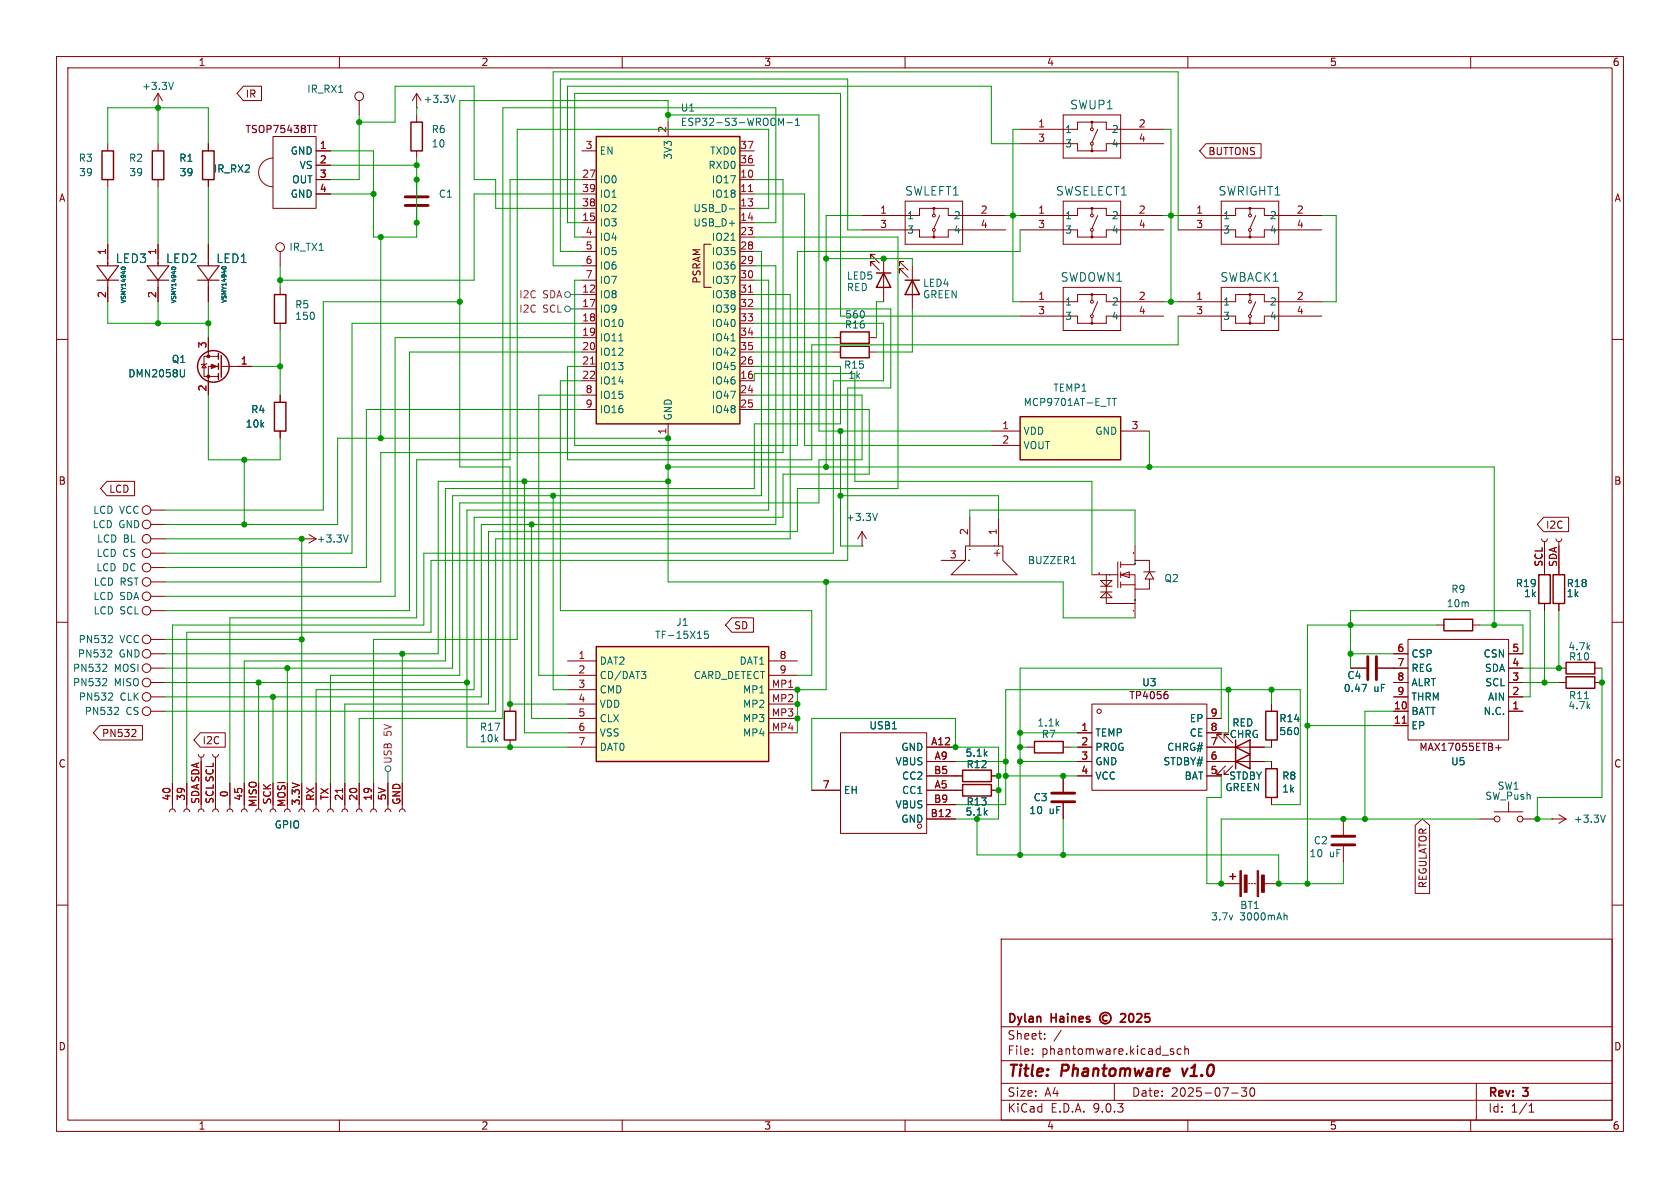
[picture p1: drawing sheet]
<svg xmlns="http://www.w3.org/2000/svg" width="297mm" height="210mm" viewBox="0 0 297 210" stroke-linecap="round" stroke-linejoin="round" font-family="sans-serif">
<defs><g id="words">
<g font-size="2.8" fill="#840000">
<text x="178" y="190.9">Title:</text>
<text x="187.7" y="190.9">Phantomware</text>
<text x="209.9" y="190.9">v1.0</text>
</g>
<g font-size="2.1" fill="#006464">
<text x="189.1" y="19.5">SWUP1</text>
<text x="159.9" y="34.8">SWLEFT1</text>
<text x="186.6" y="34.8">SWSELECT1</text>
<text x="215.3" y="34.8">SWRIGHT1</text>
<text x="20.4" y="46.7">LED3</text>
<text x="29.3" y="46.7">LED2</text>
<text x="38.1" y="46.7">LED1</text>
<text x="187.4" y="50">SWDOWN1</text>
<text x="215.6" y="50">SWBACK1</text>
</g>
<g font-size="2.1" fill="#840000">
<text x="178" y="184">Sheet:</text>
<text x="178" y="181.2">Dylan</text>
<text x="185.9" y="181.2">Haines</text>
<text x="178" y="186.7">File:</text>
<text x="184.1" y="186.7">phantomware.kicad_sch</text>
<text x="178" y="196.9">KiCad</text>
<text x="178" y="194.1">Size:</text>
<text x="184.7" y="194.1">A4</text>
<text x="185.7" y="196.9">E.D.A.</text>
<text x="193.3" y="196.9">9.0.3</text>
<text x="200" y="194.1">Date:</text>
<text x="207" y="194.1">2025-07-30</text>
<text x="263" y="194.3">Rev:</text>
<text x="263" y="196.9">Id:</text>
<text x="267.1" y="196.9">1/1</text>
<text x="269.4" y="194.3">3</text>
</g>
<g font-size="1.8" fill="#840000">
<text x="35" y="11.9">1</text>
<text x="85" y="11.9">2</text>
<text x="135" y="11.9">3</text>
<text x="185" y="11.9">4</text>
<text x="235" y="11.9">5</text>
<text x="285" y="11.9">6</text>
<text x="43.3" y="17.5">IR</text>
<text x="213.5" y="27.6">BUTTONS</text>
<text x="10.3" y="35.9">A</text>
<text x="285.3" y="35.9">A</text>
<text x="124.1" y="50.2" transform="rotate(-90 124.1 50.2)">PSRAM</text>
<text x="10.3" y="85.9">B</text>
<text x="19.2" y="87.3">LCD</text>
<text x="285.3" y="85.9">B</text>
<text x="273.2" y="93.7">I2C</text>
<text x="129.7" y="111.4">SD</text>
<text x="17.9" y="130.5">PN532</text>
<text x="35.7" y="131.8">I2C</text>
<text x="10.3" y="135.9">C</text>
<text x="285.3" y="135.9">C</text>
<text x="252.4" y="157.1" transform="rotate(-90 252.4 157.1)">REGULATOR</text>
<text x="10.3" y="185.9">D</text>
<text x="285.3" y="185.9">D</text>
<text x="35" y="199.9">1</text>
<text x="85" y="199.9">2</text>
<text x="135" y="199.9">3</text>
<text x="185" y="199.9">4</text>
<text x="235" y="199.9">5</text>
<text x="285" y="199.9">6</text>
</g>
<g font-size="1.8" fill="#006464">
<text x="25" y="16.1">+3.3V</text>
<text x="54.2" y="16.6">IR_RX1</text>
<text x="74.8" y="18.4">+3.3V</text>
<text x="76.2" y="23.7">R6</text>
<text x="120.3" y="19.9">U1</text>
<text x="120.3" y="22.5">ESP32-S3-WROOM-1</text>
<text x="188.2" y="23.7">1</text>
<text x="196.5" y="23.7">2</text>
<text x="13.8" y="28.8">R3</text>
<text x="22.7" y="28.8">R2</text>
<text x="31.6" y="28.8">R1</text>
<text x="51.3" y="27.5">GND</text>
<text x="76.2" y="26.3">10</text>
<text x="105.9" y="27.5">EN</text>
<text x="119" y="28.3" transform="rotate(-90 119 28.3)">3V3</text>
<text x="125.4" y="27.5">TXD0</text>
<text x="188.2" y="26.3">3</text>
<text x="196.5" y="26.3">4</text>
<text x="13.9" y="31.3">39</text>
<text x="22.8" y="31.3">39</text>
<text x="31.7" y="31.3">39</text>
<text x="37.7" y="30.7">IR_RX2</text>
<text x="51.3" y="35.2">GND</text>
<text x="51.5" y="32.6">OUT</text>
<text x="52.9" y="30.1">VS</text>
<text x="77.5" y="35.2">C1</text>
<text x="105.9" y="32.6">IO0</text>
<text x="105.9" y="35.2">IO1</text>
<text x="125.1" y="30.1">RXD0</text>
<text x="125.7" y="32.6">IO17</text>
<text x="125.7" y="35.2">IO18</text>
<text x="105.9" y="37.7">IO2</text>
<text x="105.9" y="40.2">IO3</text>
<text x="122.5" y="37.7">USB_D-</text>
<text x="122.5" y="40.2">USB_D+</text>
<text x="160.3" y="39">1</text>
<text x="160.3" y="41.5">3</text>
<text x="168.5" y="39">2</text>
<text x="168.5" y="41.5">4</text>
<text x="188.2" y="39">1</text>
<text x="188.2" y="41.5">3</text>
<text x="196.5" y="39">2</text>
<text x="196.5" y="41.5">4</text>
<text x="216.2" y="39">1</text>
<text x="216.2" y="41.5">3</text>
<text x="224.4" y="39">2</text>
<text x="224.4" y="41.5">4</text>
<text x="51.1" y="44.6">IR_TX1</text>
<text x="105.9" y="42.8">IO4</text>
<text x="105.9" y="45.3">IO5</text>
<text x="105.9" y="47.9">IO6</text>
<text x="125.7" y="42.8">IO21</text>
<text x="125.7" y="45.3">IO35</text>
<text x="125.7" y="47.9">IO36</text>
<text x="105.9" y="50.4">IO7</text>
<text x="105.9" y="52.9">IO8</text>
<text x="125.7" y="50.4">IO37</text>
<text x="125.7" y="52.9">IO38</text>
<text x="149.6" y="49.6">LED5</text>
<text x="149.6" y="51.7">RED</text>
<text x="163.1" y="52.9">GREEN</text>
<text x="163.1" y="50.9">LED4</text>
<text x="52.1" y="54.7">R5</text>
<text x="52.1" y="56.7">150</text>
<text x="105.9" y="55.5">IO9</text>
<text x="105.9" y="58">IO10</text>
<text x="125.7" y="55.5">IO39</text>
<text x="125.7" y="58">IO40</text>
<text x="149.3" y="58.3">R16</text>
<text x="149.3" y="56.5">560</text>
<text x="188.2" y="54.2">1</text>
<text x="188.2" y="56.7">3</text>
<text x="196.5" y="54.2">2</text>
<text x="196.5" y="56.7">4</text>
<text x="216.2" y="54.2">1</text>
<text x="216.2" y="56.7">3</text>
<text x="224.4" y="54.2">2</text>
<text x="224.4" y="56.7">4</text>
<text x="30.3" y="64.4">Q1</text>
<text x="105.9" y="60.6">IO11</text>
<text x="105.9" y="63.1">IO12</text>
<text x="105.9" y="65.6">IO13</text>
<text x="125.7" y="60.6">IO41</text>
<text x="125.7" y="63.1">IO42</text>
<text x="125.7" y="65.6">IO45</text>
<text x="149.1" y="65.4">R15</text>
<text x="22.6" y="66.9">DMN2058U</text>
<text x="105.9" y="68.2">IO14</text>
<text x="105.9" y="70.7">IO15</text>
<text x="125.7" y="68.2">IO46</text>
<text x="125.7" y="70.7">IO47</text>
<text x="149.9" y="67.2">1k</text>
<text x="180.9" y="72">MCP9701AT-E_TT</text>
<text x="186.1" y="69.4">TEMP1</text>
<text x="43.3" y="75.8">10k</text>
<text x="44.3" y="73.3">R4</text>
<text x="105.9" y="73.3">IO16</text>
<text x="119" y="74.4" transform="rotate(-90 119 74.4)">GND</text>
<text x="125.7" y="73.3">IO48</text>
<text x="180.8" y="77.1">VDD</text>
<text x="193.5" y="77.1">GND</text>
<text x="180.8" y="79.6">VOUT</text>
<text x="16.3" y="93.6">LCD GND</text>
<text x="16.4" y="91">LCD VCC</text>
<text x="149.5" y="92.3">+3.3V</text>
<text x="16.9" y="101.2">LCD DC</text>
<text x="17" y="98.7">LCD CS</text>
<text x="17.1" y="96.1">LCD BL</text>
<text x="55.9" y="96.1">+3.3V</text>
<text x="181.6" y="99.9">BUZZER1</text>
<text x="16.4" y="106.3">LCD SDA</text>
<text x="16.5" y="103.7">LCD RST</text>
<text x="205.7" y="103.1">Q2</text>
<text x="255.7" y="107.5">10m</text>
<text x="256.5" y="105">R9</text>
<text x="267.9" y="104">R19</text>
<text x="269.3" y="105.8">1k</text>
<text x="276.9" y="104">R18</text>
<text x="276.9" y="105.8">1k</text>
<text x="13.8" y="113.9">PN532</text>
<text x="16.5" y="108.8">LCD SCL</text>
<text x="21.2" y="113.9">VCC</text>
<text x="115.7" y="113.1">TF-15X15</text>
<text x="119.5" y="110.8">J1</text>
<text x="12.8" y="119">PN532</text>
<text x="13.7" y="116.4">PN532</text>
<text x="20.2" y="119">MOSI</text>
<text x="21.1" y="116.4">GND</text>
<text x="105.9" y="117.7">DAT2</text>
<text x="130.6" y="117.7">DAT1</text>
<text x="249.4" y="119">REG</text>
<text x="249.4" y="116.4">CSP</text>
<text x="262.2" y="116.4">CSN</text>
<text x="262.4" y="119">SDA</text>
<text x="277.2" y="115.2">4.7k</text>
<text x="277.3" y="116.9">R10</text>
<text x="12.8" y="121.5">PN532</text>
<text x="13.8" y="124.1">PN532</text>
<text x="20.2" y="121.5">MISO</text>
<text x="21.2" y="124.1">CLK</text>
<text x="105.9" y="120.2">CD/DAT3</text>
<text x="105.9" y="122.8">CMD</text>
<text x="105.9" y="125.3">VDD</text>
<text x="122.5" y="120.2">CARD_DETECT</text>
<text x="131.2" y="122.8">MP1</text>
<text x="131.2" y="125.3">MP2</text>
<text x="201.8" y="121.5">U3</text>
<text x="237.5" y="122.5">0.47</text>
<text x="238.1" y="120.2">C4</text>
<text x="242.9" y="122.5">uF</text>
<text x="249.4" y="124.1">THRM</text>
<text x="249.4" y="121.5">ALRT</text>
<text x="262.5" y="121.5">SCL</text>
<text x="263" y="124.1">AIN</text>
<text x="277.2" y="125.6">4.7k</text>
<text x="277.3" y="123.8">R11</text>
<text x="14.9" y="126.6">PN532</text>
<text x="22.3" y="126.6">CS</text>
<text x="84.7" y="131.4">10k</text>
<text x="84.7" y="129.4">R17</text>
<text x="105.9" y="127.9">CLX</text>
<text x="105.9" y="130.4">VSS</text>
<text x="131.2" y="127.9">MP3</text>
<text x="131.2" y="130.4">MP4</text>
<text x="153.6" y="129.1">USB1</text>
<text x="183.3" y="128.6">1.1k</text>
<text x="184.1" y="130.7">R7</text>
<text x="193.5" y="130.4">TEMP</text>
<text x="210.2" y="127.9">EP</text>
<text x="210.2" y="130.4">CE</text>
<text x="217.3" y="130.7">CHRG</text>
<text x="217.8" y="128.6">RED</text>
<text x="226.1" y="130.1">560</text>
<text x="226.1" y="127.9">R14</text>
<text x="249.4" y="129.1">EP</text>
<text x="249.4" y="126.6">BATT</text>
<text x="262.2" y="126.6">N.C.</text>
<text x="105.9" y="132.9">DAT0</text>
<text x="158.2" y="135.5">VBUS</text>
<text x="159.2" y="132.9">GND</text>
<text x="170.6" y="134">5.1k</text>
<text x="170.8" y="136">R12</text>
<text x="193.5" y="132.9">PROG</text>
<text x="193.5" y="135.5">GND</text>
<text x="205.6" y="135.5">STDBY#</text>
<text x="206.2" y="132.9">CHRG#</text>
<text x="256.4" y="135.5">U5</text>
<text x="149.1" y="140.6">EH</text>
<text x="158.2" y="143.1">VBUS</text>
<text x="159.4" y="140.6">CC1</text>
<text x="159.4" y="138">CC2</text>
<text x="170.8" y="142.6">R13</text>
<text x="182.6" y="141.8">C3</text>
<text x="193.5" y="138">VCC</text>
<text x="209.3" y="138">BAT</text>
<text x="216.5" y="140.1">GREEN</text>
<text x="217.2" y="138">STDBY</text>
<text x="226.6" y="138">R8</text>
<text x="226.6" y="140.3">1k</text>
<text x="262.5" y="141.6">SW_Push</text>
<text x="264.7" y="139.8">SW1</text>
<text x="48.5" y="146.7">GPIO</text>
<text x="159.2" y="145.6">GND</text>
<text x="170.6" y="144.4">5.1k</text>
<text x="181.9" y="144.1">10</text>
<text x="185.5" y="144.1">uF</text>
<text x="232.2" y="149.5">C2</text>
<text x="278.1" y="145.6">+3.3V</text>
<text x="231.4" y="151.7">10</text>
<text x="235" y="151.7">uF</text>
<text x="219.2" y="160.9">BT1</text>
<text x="214" y="162.9">3.7v</text>
<text x="219.2" y="162.9">3000mAh</text>
</g>
<g font-size="1.8" fill="#840084">
<text x="43.3" y="23.7">TSOP75438TT</text>
<text x="91.7" y="52.9">I2C</text>
<text x="95.9" y="52.9">SDA</text>
<text x="91.7" y="55.5">I2C</text>
<text x="95.9" y="55.5">SCL</text>
<text x="199.6" y="123.8">TP4056</text>
<text x="69.4" y="130.1" transform="rotate(-90 69.4 130.1)">5V</text>
<text x="69.4" y="135.1" transform="rotate(-90 69.4 135.1)">USB</text>
<text x="250.8" y="132.9">MAX17055ETB+</text>
</g>
<g font-size="1.8" fill="#a90000">
<text x="117.9" y="23.6" transform="rotate(-90 117.9 23.6)">2</text>
<text x="183.4" y="22.6">1</text>
<text x="201.2" y="22.6">2</text>
<text x="56.4" y="26.4">1</text>
<text x="56.4" y="29">2</text>
<text x="103.4" y="26.4">3</text>
<text x="130.8" y="26.4">37</text>
<text x="130.8" y="29">36</text>
<text x="183.4" y="25.1">3</text>
<text x="201.2" y="25.1">4</text>
<text x="56.4" y="31.5">3</text>
<text x="56.4" y="34">4</text>
<text x="102.8" y="31.5">27</text>
<text x="102.8" y="34">39</text>
<text x="130.8" y="31.5">10</text>
<text x="130.8" y="34">11</text>
<text x="102.8" y="36.6">38</text>
<text x="102.8" y="39.1">15</text>
<text x="103.4" y="41.7">4</text>
<text x="130.8" y="36.6">13</text>
<text x="130.8" y="39.1">14</text>
<text x="130.8" y="41.7">23</text>
<text x="155.5" y="37.8">1</text>
<text x="155.5" y="40.4">3</text>
<text x="173.3" y="37.8">2</text>
<text x="173.3" y="40.4">4</text>
<text x="183.4" y="37.8">1</text>
<text x="183.4" y="40.4">3</text>
<text x="201.2" y="37.8">2</text>
<text x="201.2" y="40.4">4</text>
<text x="211.4" y="37.8">1</text>
<text x="211.4" y="40.4">3</text>
<text x="229.2" y="37.8">2</text>
<text x="229.2" y="40.4">4</text>
<text x="18.8" y="45.2" transform="rotate(-90 18.8 45.2)">1</text>
<text x="27.7" y="45.2" transform="rotate(-90 27.7 45.2)">1</text>
<text x="103.4" y="44.2">5</text>
<text x="103.4" y="46.7">6</text>
<text x="130.8" y="44.2">28</text>
<text x="130.8" y="46.7">29</text>
<text x="18.8" y="52.8" transform="rotate(-90 18.8 52.8)">2</text>
<text x="27.7" y="52.8" transform="rotate(-90 27.7 52.8)">2</text>
<text x="102.8" y="51.8">12</text>
<text x="103.4" y="49.3">7</text>
<text x="130.8" y="49.3">30</text>
<text x="130.8" y="51.8">31</text>
<text x="183.4" y="53.1">1</text>
<text x="201.2" y="53.1">2</text>
<text x="211.4" y="53.1">1</text>
<text x="229.2" y="53.1">2</text>
<text x="102.8" y="54.4">17</text>
<text x="102.8" y="56.9">18</text>
<text x="102.8" y="59.4">19</text>
<text x="130.8" y="54.4">32</text>
<text x="130.8" y="56.9">33</text>
<text x="130.8" y="59.4">34</text>
<text x="183.4" y="55.6">3</text>
<text x="201.2" y="55.6">4</text>
<text x="211.4" y="55.6">3</text>
<text x="229.2" y="55.6">4</text>
<text x="36.6" y="61.7" transform="rotate(-90 36.6 61.7)">3</text>
<text x="42.5" y="64.5">1</text>
<text x="102.8" y="62">20</text>
<text x="102.8" y="64.5">21</text>
<text x="130.8" y="62">35</text>
<text x="130.8" y="64.5">26</text>
<text x="36.6" y="69.3" transform="rotate(-90 36.6 69.3)">2</text>
<text x="102.8" y="67.1">22</text>
<text x="103.4" y="69.6">8</text>
<text x="130.8" y="67.1">16</text>
<text x="130.8" y="69.6">24</text>
<text x="103.4" y="72.1">9</text>
<text x="117.9" y="76.9" transform="rotate(-90 117.9 76.9)">1</text>
<text x="130.8" y="72.1">25</text>
<text x="177.1" y="75.9">1</text>
<text x="200" y="75.9">3</text>
<text x="177.1" y="78.5">2</text>
<text x="171.2" y="94.7" transform="rotate(-90 171.2 94.7)">2</text>
<text x="176.3" y="94.7" transform="rotate(-90 176.3 94.7)">1</text>
<text x="167.8" y="98.8">3</text>
<text x="272.8" y="100.3" transform="rotate(-90 272.8 100.3)">SCL</text>
<text x="275.3" y="100.3" transform="rotate(-90 275.3 100.3)">SDA</text>
<text x="102.2" y="116.6">1</text>
<text x="102.2" y="119.1">2</text>
<text x="137.7" y="116.6">8</text>
<text x="137.7" y="119.1">9</text>
<text x="246.9" y="117.9">7</text>
<text x="246.9" y="115.3">6</text>
<text x="267.3" y="117.9">4</text>
<text x="267.3" y="115.3">5</text>
<text x="102.2" y="121.7">3</text>
<text x="102.2" y="124.2">4</text>
<text x="136.4" y="121.7">MP1</text>
<text x="136.4" y="124.2">MP2</text>
<text x="246.3" y="125.5">10</text>
<text x="246.9" y="122.9">9</text>
<text x="246.9" y="120.4">8</text>
<text x="267.3" y="125.5">1</text>
<text x="267.3" y="122.9">2</text>
<text x="267.3" y="120.4">3</text>
<text x="102.2" y="126.7">5</text>
<text x="102.2" y="129.3">6</text>
<text x="102.2" y="131.8">7</text>
<text x="136.4" y="126.7">MP3</text>
<text x="136.4" y="129.3">MP4</text>
<text x="164.5" y="131.8">A12</text>
<text x="191.1" y="129.3">1</text>
<text x="191.1" y="131.8">2</text>
<text x="213.9" y="126.7">9</text>
<text x="213.9" y="129.3">8</text>
<text x="213.9" y="131.8">7</text>
<text x="246.3" y="128">11</text>
<text x="165" y="136.9">B5</text>
<text x="165.1" y="134.4">A9</text>
<text x="191.1" y="134.4">3</text>
<text x="191.1" y="136.9">4</text>
<text x="213.9" y="134.4">6</text>
<text x="213.9" y="136.9">5</text>
<text x="30.2" y="141.6" transform="rotate(-90 30.2 141.6)">40</text>
<text x="32.8" y="141.6" transform="rotate(-90 32.8 141.6)">39</text>
<text x="35.3" y="142.2" transform="rotate(-90 35.3 142.2)">SDASDA</text>
<text x="37.8" y="142.2" transform="rotate(-90 37.8 142.2)">SCL SCL</text>
<text x="40.4" y="141" transform="rotate(-90 40.4 141)">0</text>
<text x="42.9" y="141.6" transform="rotate(-90 42.9 141.6)">45</text>
<text x="45.5" y="142.7" transform="rotate(-90 45.5 142.7)">MISO</text>
<text x="48" y="142.3" transform="rotate(-90 48 142.3)">SCK</text>
<text x="50.5" y="142.7" transform="rotate(-90 50.5 142.7)">MOSI</text>
<text x="53.1" y="142.5" transform="rotate(-90 53.1 142.5)">3.3V</text>
<text x="55.6" y="141.7" transform="rotate(-90 55.6 141.7)">RX</text>
<text x="58.2" y="141.5" transform="rotate(-90 58.2 141.5)">TX</text>
<text x="60.7" y="141.6" transform="rotate(-90 60.7 141.6)">21</text>
<text x="63.2" y="141.6" transform="rotate(-90 63.2 141.6)">20</text>
<text x="65.8" y="141.6" transform="rotate(-90 65.8 141.6)">19</text>
<text x="68.3" y="141.6" transform="rotate(-90 68.3 141.6)">5V</text>
<text x="70.9" y="142.4" transform="rotate(-90 70.9 142.4)">GND</text>
<text x="145.3" y="139.4">7</text>
<text x="165" y="142">B9</text>
<text x="165.1" y="139.4">A5</text>
<text x="164.4" y="144.5">B12</text>
</g>
<g font-size="1.1" fill="#006464">
<text x="22.5" y="53.7" transform="rotate(-90 22.5 53.7)">VSMY14940</text>
<text x="31.3" y="53.7" transform="rotate(-90 31.3 53.7)">VSMY14940</text>
<text x="40.2" y="53.7" transform="rotate(-90 40.2 53.7)">VSMY14940</text>
</g>
</g></defs>
<g fill="none" stroke="#840000" stroke-width=".18">
<path d="M10 10h277v190h-277zM12 12h273v186h-273zM60 10v2M73.7 19.1h.1M73.7 16.5v2.6M73.7 16.5l-.8 1.3M73.7 16.5l.7 1.3M110 10v2M160 10v2M210 10v2M260 10v2M73.7 20.3v1.3"/>
<path d="M73.7 26.7v1.2M152.4 38.1h10.2v-1.3h5v1.3h10.2M160 35.6h10.2v7.6h-10.2zM165.1 36.8v1M166.1 38.1l-1 2.3M208.3 38.1h10.1v-1.3h5.1v1.3h10.2M215.9 35.6h10.2v7.6h-10.2zM221 36.8v1M222 38.1l-1 2.3M152.4 40.6h10.2v1.3h5v-1.3h10.2M165.1 40.9v1M208.3 53.3h10.1v-1.2h5.1v1.2h10.2"/>
<path d="M208.3 40.6h10.1v1.3h5.1v-1.3h10.2M208.3 55.9h10.1v1.3h5.1v-1.3h10.2M215.9 50.8h10.2v7.6h-10.2zM221 40.9v1M221 52.1v1M221 56.1v1.1M222 53.3l-1 2.3M10 60h2M285 60h2M26.7 97.8h2.5M53.3 95.3h.1M53.3 95.3h2.6"/>
<path d="M54.6 94.5l1.3 .8M55.9 95.3l-1.3 .7M272.5 95.3l.2 .3 .4 .2 .3-.2 .2-.3M273 95.8v5.8M275.1 95.3l.1 .3 .4 .2 .4-.2 .1-.3M275.6 95.8v5.8M10 110h2M26.7 100.3h2.5M238.8 118.1h2.8M243.6 118.1h5.3M246.4 115.6h2.5M248.9 113h17.8v17.8h-17.8z"/>
<path d="M254 110.5h1.3M260.3 110.5h1.3M266.7 118.1h2.5M266.7 115.6h2.5M273 106.7v1.3M275.6 106.7v1.3M275.6 118.1h1.3M281.9 118.1h1.3M285 110h2M90.2 124.5v1.2M90.2 130.8v1.3M143.5 139.7h5.1"/>
<path d="M148.6 129.5h15.2v17.8h-15.2zM163.8 132.1h5.1M163.8 134.6h5.1M163.8 137.2h6.4M163.8 139.7h6.4M175.3 137.2h1.2M175.3 139.7h1.2M188 137.2v2.8M190.5 129.5h2.5M190.5 132.1h2.5M190.5 134.6h2.5M190.5 137.2h2.5"/>
<path d="M193 124.5h20.4v15.2h-20.4zM213.4 129.5h2.5M213.4 132.1h10.1M213.4 134.6h10.1M213.4 137.2h2.5M213.4 127h2.5M215.1 130.6v-.8h.8h-.8l1.6 1.5M216.4 130.6v-.8h.8h-.8l1.5 1.5M216.7 135.4l-1.6 1.5h.8h-.8v-.8M217.9 135.4l-1.5 1.5h.8h-.8v-.8M224.8 124.5v1.2M224.8 130.8v1.3"/>
<path d="M224.8 134.6v1.3M246.4 125.7h2.5M246.4 123.2h2.5M246.4 120.7h2.5M246.4 128.3h2.5M266.7 125.7h2.5M266.7 123.2h2.5M266.7 120.7h2.5M275.6 120.7h1.3M281.9 120.7h1.3M163.8 144.8h5.1M163.8 142.2h5.1"/>
<path d="M188 142v2.8M215.9 156.2h3.3M220.7 156.2h.3M221.2 156.2h.3M221.7 156.2h.3M223.5 156.2h2.6M224.8 141v1.2M237.5 144.8v2.8M237.5 149.6v2.8M261.6 144.8h2.6M264.2 143.5h5M266.7 141.7v1.8"/>
<path d="M269.2 144.8h2.6M274.3 144.8h.1M274.3 144.8h2.6M275.6 144l1.3 .8M276.9 144.8l-1.3 .7M10 160h2M177 166h108v32h-108zM285 160h2M60 198v2M110 198v2M160 198v2M177 194.5h108"/>
<path d="M177 191.5h108M177 187.5h108M177 181.5h108M182.5 186.3v.1M182.5 185.5v.1M184.7 183.6v.1M184.7 182.8v.1M187.6 182.1l-1.3 2M197 191.5v3M207.1 185.9l.4 .1v.2l-.2 .2h-.3M207.1 185.4l.4 .1M208.8 185.5l-.4-.1-.3 .3v.4l.1 .2h.6"/>
<path d="M209.5 185.5l.2-.1 .3 .1 .1 .9M209.5 184.9v1.5M210 198v2M217.7 193.2h1.2M219.5 192.3h.9l-.5 .6 .4 .1v.7l-.2 .1h-.4l-.2-.1M221.1 192.4l.2-.1a.81 .81 0 0 1 .6 .6 .81 .81 0 0 1-.3 .8l-.1 .1a.81 .81 0 0 1-.4-1.4zM260 198v2M261 191.5v6.5M270.3 196.6h.9M270.3 195.5l.4-.4v1.5"/>
<circle cx="165.1" cy="38.1" r=".25"/>
<circle cx="221" cy="38.1" r=".25"/>
<circle cx="165.1" cy="40.6" r=".25"/>
<circle cx="221" cy="53.3" r=".25"/>
<circle cx="221" cy="55.9" r=".25"/>
<circle cx="221" cy="40.6" r=".25"/>
<circle cx="25.9" cy="97.8" r=".76"/>
<circle cx="25.9" cy="100.3" r=".76"/>
<circle cx="194.3" cy="125.7" r=".38"/>
<circle cx="162.6" cy="146.1" r=".38"/>
<circle cx="264.7" cy="144.8" r=".51"/>
<circle cx="268.7" cy="144.8" r=".51"/>
</g>
<path d="M209 188.9l.3 1.3" fill="none" stroke="#840000" stroke-width=".4"/>
<g fill="none" stroke="#840000" stroke-width=".3">
<path d="M195.7 179.5a.52 .52 0 0 0-.8 .5 .52 .52 0 0 0 .8 .4M198.1 179.3l.6-.1 .2 .1 .1 .3-.9 1.1h.9M199.7 179.3l.2-.1a.81 .81 0 0 1 .6 .6 .81 .81 0 0 1-.3 .8l-.1 .1a.81 .81 0 0 1-.4-1.4zM201 179.3l.6-.1 .2 .1v.3l-.9 1.1h.9M203.2 179.2h-.7l-.1 .7 .2-.1h.5l.2 .2-.1 .5-.2 .2-.6-.2"/>
<circle cx="195.4" cy="180" r="1"/>
</g>
<path d="M241.8 116.1v4M243.3 116.1v4M185.9 140.2h4.1M185.9 141.7h4.1M235.5 147.8h4M235.5 149.4h4" fill="none" stroke="#840000" stroke-width=".51"/>
<g fill="none" stroke="#840000" stroke-width=".25">
<path d="M72.6 21.6h2.1v5.1h-2.1zM255.3 109.5h5v2h-5zM272 101.6h2.1v5.1h-2.1zM274.6 101.6h2v5.1h-2zM276.9 117.1h5v2h-5zM276.9 119.6h5v2.1h-5zM89.2 125.7h2v5.1h-2zM170.2 136.1h5.1v2.1h-5.1zM170.2 138.7h5.1v2h-5.1zM218.4 132.1l2.6-1.3v2.6zM218.4 134.6l2.6-1.2v2.5zM218.4 130.8v5.1"/>
<path d="M223.8 125.7h2v5.1h-2zM223.8 135.9h2v5.1h-2zM217.4 154.9h1M217.9 154.4v1"/>
<circle cx="165.1" cy="36.8" r=".13"/>
<circle cx="221" cy="36.8" r=".13"/>
<circle cx="165.1" cy="41.9" r=".13"/>
<circle cx="221" cy="52.1" r=".13"/>
<circle cx="221" cy="57.2" r=".13"/>
<circle cx="221" cy="41.9" r=".13"/>
</g>
<path d="M80.4 16.8l-.4 1.3M61.6 94.6l-.5 1.2M240.8 121h.8l-.5 1.2M280.1 123.5h.7M283.8 144.1l-.4 1.3M227.2 161.8l.3 .2v.6" fill="none" stroke="#006464" stroke-width=".18"/>
<path d="M206.1 122.2h.3M206.3 122.7l.2 .3v.3l-.2 .2M264.4 132.2h1M264.9 131.7v1" fill="none" stroke="#840084" stroke-width=".18"/>
<path d="M247.9 127.9h.7" fill="none" stroke="#a90000" stroke-width=".18"/>
<g fill="#840000" stroke="#840000" stroke-width=".18">
<path d="M219.2 153.9h.3v4.6h-.3z"/>
<path d="M222.2 153.9h.3v4.6h-.3z"/>
<path d="M220 154.7h.5v3h-.5z"/>
<path d="M223 154.7h.5v3h-.5z"/>
</g>
<path d="M105.4 24.1h25.4v50.8h-25.4z" fill="#ffffc2"/>
<g fill="none" stroke="#840000" stroke-width=".25">
<path d="M105.4 24.1h25.4v50.8h-25.4zM148.6 58.7h5.1v2h-5.1zM154.9 48.3h2.6M156.2 48.3l1.3 2.5h-2.6zM160 49.5h2.6M161.3 49.5l1.3 2.6h-2.6zM148.6 61.2h5.1v2h-5.1z"/>
<circle cx="193" cy="52.1" r=".13"/>
<circle cx="193" cy="57.2" r=".13"/>
</g>
<g fill="none" stroke="#840000" stroke-width=".18">
<path d="M102.9 26.7h2.5M102.9 31.8h2.5M102.9 34.3h2.5M102.9 36.8h2.5M102.9 39.4h2.5M118.1 21.6v2.5M130.8 26.7h2.5M130.8 31.8h2.5M130.8 34.3h2.5M130.8 36.8h2.5M130.8 39.4h2.5M130.8 29.2h2.5"/>
<path d="M102.9 41.9h2.5M102.9 44.5h2.5M102.9 47h2.5M102.9 49.5h2.5M102.9 52.1h2.5M102.9 54.6h2.5M102.9 57.2h2.5M102.9 59.7h2.5M125.7 43.2h-1.2v7.6h1.2M130.8 41.9h2.5M130.8 44.5h2.5M130.8 47h2.5"/>
<path d="M130.8 49.5h2.5M130.8 52.1h2.5M130.8 54.6h2.5M130.8 57.2h2.5M130.8 59.7h2.5M147.3 59.7h1.3M153.7 59.7h1.2M154.7 45h-.8v.7v-.7l1.5 1.5M154.7 46.2h-.8v.8v-.8l1.5 1.6M156.2 45.7v7.6M159.8 46.2h-.8v.8v-.8l1.5 1.6M159.8 47.5h-.8v.8v-.8l1.5 1.5"/>
<path d="M161.3 47v7.6M180.3 53.3h10.2v-1.2h5.1v1.2h10.1M180.3 55.9h10.2v1.3h5.1v-1.3h10.1M188 50.8h10.1v7.6h-10.1zM193 52.1v1M193 56.1v1.1M194.1 53.3l-1.1 2.3M102.9 62.2h2.5M102.9 64.8h2.5M102.9 67.3h2.5M102.9 69.9h2.5M102.9 72.4h2.5"/>
<path d="M118.1 74.9v2.6M130.8 62.2h2.5M130.8 64.8h2.5M130.8 67.3h2.5M130.8 69.9h2.5M130.8 72.4h2.5M147.3 62.2h1.3M153.7 62.2h1.2"/>
<circle cx="193" cy="53.3" r=".25"/>
<circle cx="193" cy="55.9" r=".25"/>
</g>
<path d="M128.9 36.9h1M138.1 21.8l.4-.9v1.3M139.1 21.7h1M140.6 22.2h.7M140.6 21.3l.4-.4v1.3M129.2 42.5h.8M109.4 60.3h.7M129.2 60.3h.8" fill="none" stroke="#006464" stroke-width=".18"/>
<path d="M132.3 33.9h.7M132.3 51.7h.7M104.4 64.4h.7" fill="none" stroke="#a90000" stroke-width=".18"/>
<path d="M180.3 73.7h17.8v7.6h-17.8z" fill="#ffffc2"/>
<g fill="none" stroke="#840000" stroke-width=".25">
<path d="M180.3 73.7h17.8v7.6h-17.8z"/>
<circle cx="193" cy="26.7" r=".13"/>
<circle cx="193" cy="21.6" r=".13"/>
<circle cx="193" cy="36.8" r=".13"/>
<circle cx="193" cy="41.9" r=".13"/>
</g>
<g fill="none" stroke="#840000" stroke-width=".18">
<path d="M73.7 31.8v2.7M73.7 36.6v2.8M180.3 22.9h10.2v-1.3h5.1v1.3h10.1M180.3 25.4h10.2v1.3h5.1v-1.3h10.1M180.3 38.1h10.2v-1.3h5.1v1.3h10.1M188 20.3h10.1v7.6h-10.1zM188 35.6h10.1v7.6h-10.1zM193 21.6v1M193 25.7v1M193 36.8v1M194.1 22.9l-1.1 2.2M194.1 38.1l-1.1 2.3"/>
<path d="M180.3 40.6h10.2v1.3h5.1v-1.3h10.1M193 40.9v1M175.3 76.2h5M175.3 78.7h5M198.1 76.2h5.1"/>
<circle cx="193" cy="38.1" r=".25"/>
<circle cx="193" cy="25.4" r=".25"/>
<circle cx="193" cy="22.9" r=".25"/>
<circle cx="193" cy="40.6" r=".25"/>
</g>
<path d="M196.6 70.4h.8M197 70.4v1.3" fill="none" stroke="#006464" stroke-width=".18"/>
<path d="M71.6 34.8h4.1M71.6 36.3h4.1" fill="none" stroke="#840000" stroke-width=".51"/>
<path d="M105.4 114.3h30.5v20.3h-30.5z" fill="#ffffc2"/>
<g fill="none" stroke="#840000" stroke-width=".25">
<path d="M18 26.7h2.1v5.1h-2.1zM26.9 26.7h2.1v5.1h-2.1zM35.8 26.7h2v5.1h-2zM48.5 52.1h2v5.1h-2zM38.6 62.5v1M38.6 64.3v1M38.6 66v1.1M39.1 62.9v3.8M48.5 71.1h2v5.1h-2zM105.4 114.3h30.5v20.3h-30.5zM182.9 131.1h5.1v2h-5.1z"/>
<circle cx="37.7" cy="64.8" r="2.79"/>
</g>
<g fill="none" stroke="#840000" stroke-width=".18">
<path d="M27.9 19.1h.1M27.9 16.5v2.6M27.9 16.5l.8 1.3M27.9 16.5l-.7 1.3M43 15.2h3.2v2.6h-3.2l-1.1-1.3zM63.5 17.8v2.5M19 25.4v1.3M19 31.8v1.2M27.9 25.4v1.3M27.9 31.8v1.2M36.8 25.4v1.3M36.8 31.8v1.2"/>
<path d="M48.3 24.1h7.6v12.7h-7.6zM48.3 27.9a2.54 2.54 0 0 0-2.6 2.6 2.54 2.54 0 0 0 2.6 2.5M55.9 26.7h2.5M55.9 29.2h2.5M55.9 31.8h2.5M55.9 34.3h2.5M213.2 25.4h9.7v2.5h-9.7l-1.1-1.2zM19 43.2v2.5M19 50.8v2.5M27.9 43.2v2.5M27.9 50.8v2.5M36.8 43.2v2.5"/>
<path d="M36.8 50.8v2.5M36.8 59.7v3.3M49.5 44.5v2.5M49.5 50.8v1.3M49.5 57.2v1.2M36.1 64.4l.3 .6h-.7zM36.6 64.3l-.2 .1h-.7l-.1 .1M38.6 63h-2.5v3.5h2.5M38.6 64.8h-1.8v5.1M39.1 64.8h5.3M49.5 69.9v1.2M49.5 76.2v1.3"/>
<path d="M18.9 85.1h4.9v2.5h-4.9l-1.1-1.2zM26.7 92.7h2.5M26.7 90.2h2.5M26.7 95.3h2.5M152.4 96.5h.1M152.4 94l-.8 1.3M152.4 94l.8 1.3M152.4 94v2.5M166.4 99.1h4.3M170.7 96.5h6.6v2.6l2.5 2.5h-11.7l2.6-2.5zM171.4 91.4v5.1M175.8 97.8h1"/>
<path d="M176.3 97.3v1M176.5 91.4v5.1M197.6 99.3v4.6M198.1 99.8h2.6v-.7h2.5v2M198.1 99.3v1M200.7 96.5v2.6M272.9 91.4h4.4v2.6h-4.4l-1.1-1.3zM273 96.5v5.1M275.6 96.5v5.1M26.7 118.1h2.5M26.7 113h2.5M26.7 115.6h2.5"/>
<path d="M26.7 102.9h2.5M26.7 108h2.5M26.7 105.4h2.5M100.3 116.8h5.1M100.3 119.4h5.1M129.4 109.2h3.8v2.6h-3.8l-1.1-1.3zM135.9 116.8h5.1M135.9 119.4h5.1M193 101.6h4.6M194.6 102.6h2l-1 1zM194.6 103.6h2M194.6 104.6h2"/>
<path d="M195.6 104.6l1 1.1h-2zM195.6 101.6v5.1h5.1M198.1 101.6l1.5-.5v1zM198.1 101.6h2.6v2.5h2.5v-1.7M198.1 101.1v1M198.1 102.9v1M198.1 103.4h2.6M200.7 104.1v5.1M202.2 101.1h2M203.2 101.1l.8 1.3h-1.6zM238.8 118.1h2.8M243.6 118.1h5.3"/>
<path d="M246.4 115.6h2.5M266.7 118.1h2.5M266.7 115.6h2.5M273 106.7v1.3M275.6 106.7v1.3M17.6 128.3h7.6v2.5h-7.6l-1.1-1.3zM23.8 128.9l.2 .3v.3l-.8 .7h.8M26.7 123.2h2.5M26.7 125.7h2.5M26.7 120.7h2.5M30.5 138.4v4.6M33 138.4v4.6"/>
<path d="M35.1 133.4l.1 .3 .4 .2 .3-.2 .2-.3M35.4 129.5h4.4v2.6h-4.4l-1.1-1.3zM35.6 133.9v9.1M37.6 133.4l.1 .3 .4 .2 .4-.2 .1-.3M38.1 133.9v9.1M40.6 138.4v4.6M43.2 138.4v4.6M45.7 138.4v3.8M48.3 138.4v4.6M50.8 138.4v3.8M53.3 138.4v3.8M55.9 138.4v4.6"/>
<path d="M58.4 138.4v4.6M61 138.4v4.6M63.5 138.4v4.6M66 138.4v4.6M68.6 138.4v4.6M71.1 138.4v4.6M100.3 121.9h5.1M100.3 124.5h5.1M100.3 127h5.1M100.3 129.5h5.1M100.3 132.1h5.1M135.9 121.9h5.1"/>
<path d="M135.9 124.5h5.1M135.9 127h5.1M135.9 129.5h5.1M143.5 139.7h5.1M163.8 132.1h5.1M163.8 137.2h6.4M163.8 139.7h6.4M163.8 134.6h5.1M175.3 137.2h1.2M175.3 139.7h1.2M181.6 132.1h1.3M188 132.1h1.2"/>
<path d="M188 137.2v2.8M190.5 129.5h2.5M190.5 132.1h2.5M190.5 137.2h2.5M190.5 134.6h2.5M213.4 127h2.5M213.4 129.5h2.5M213.4 132.1h5M213.4 137.2h2.5M213.4 134.6h5M221 132.1h2.5M221 134.6h2.5"/>
<path d="M224.8 124.5v1.2M224.8 130.8v1.3M224.8 134.6v1.3M246.4 123.2h2.5M246.4 125.7h2.5M246.4 120.7h2.5M246.4 128.3h2.5M266.7 123.2h2.5M266.7 125.7h2.5M266.7 120.7h2.5M30 143.5l.1-.3 .4-.2 .3 .2 .2 .3M32.5 143.5l.2-.3 .3-.2 .4 .2 .1 .3"/>
<path d="M35.1 143.5l.1-.3 .4-.2 .3 .2 .2 .3M37.6 143.5l.1-.3 .4-.2 .4 .2 .1 .3M40.1 143.5l.2-.3 .3-.2 .4 .2 .1 .3M42.7 143.5l.1-.3 .4-.2 .3 .2 .2 .3M45.2 143.5l.2-.3 .3-.2 .4 .2 .1 .3M47.8 143.5l.1-.3 .4-.2 .3 .2 .2 .3M50.3 143.5l.1-.3 .4-.2 .4 .2 .1 .3M52.8 143.5l.2-.3 .3-.2 .4 .2 .1 .3M55.4 143.5l.1-.3 .4-.2 .3 .2 .2 .3M57.9 143.5l.2-.3 .3-.2 .4 .2 .1 .3M60.5 143.5l.1-.3 .4-.2 .3 .2 .2 .3M63 143.5l.1-.3 .4-.2 .4 .2 .1 .3"/>
<path d="M65.5 143.5l.2-.3 .3-.2 .4 .2 .1 .3M68.1 143.5l.1-.3 .4-.2 .3 .2 .2 .3M70.6 143.5l.2-.3 .3-.2 .4 .2 .1 .3M163.8 144.8h5.1M163.8 142.2h5.1M188 142v2.8M224.8 141v1.2M250.2 145.9l1.3-1.1 1.2 1.1v12h-2.5z"/>
<circle cx="63.5" cy="17" r=".76"/>
<circle cx="49.5" cy="43.7" r=".76"/>
<circle cx="25.9" cy="92.7" r=".76"/>
<circle cx="25.9" cy="90.2" r=".76"/>
<circle cx="25.9" cy="95.2" r=".76"/>
<circle cx="25.9" cy="118.1" r=".76"/>
<circle cx="25.9" cy="105.4" r=".76"/>
<circle cx="25.9" cy="115.6" r=".76"/>
<circle cx="25.9" cy="107.9" r=".76"/>
<circle cx="25.9" cy="113" r=".76"/>
<circle cx="25.9" cy="102.9" r=".76"/>
<circle cx="25.9" cy="123.2" r=".76"/>
<circle cx="25.9" cy="125.7" r=".76"/>
<circle cx="25.9" cy="120.6" r=".76"/>
</g>
<g fill="none" stroke="#006464" stroke-width=".18">
<path d="M30.7 14.5l-.5 1.3M30.3 47.4v.1M31.1 47.4v.1M32.6 65.3v1.1l-.1 .2h-.4M155.1 90.7l-.4 1.3M171.3 99h.1M171.4 97.1h.1M176.5 97.1h.1M189.4 99.6h.7M200.6 99.7h.1M18.6 117.4l.3 .3-.1 .3-.7 .7h.8M18.6 120l.3 .2-.1 .3-.7 .7h.8"/>
<path d="M19.5 114.9l.3 .2-.1 .3-.7 .7h.8M19.6 112.3l.3 .3-.1 .3-.7 .7h.8M113.4 118.7h.8l-.4 .5M113.9 119.2l.3 .2v.3l-.3 .3M125.2 111.6h-.6l-.1 .6 .2-.1h.4l.1 .2v.4l-.2 .1-.5-.1M196.2 101.6h.1M200.6 106.1h.1M19.7 122.5l.2 .2-.1 .3-.7 .8h.8M20.7 125l.3 .3-.1 .3-.7 .7h.8M240.8 121h.8l-.5 1.2"/>
</g>
<path d="M200.4 97.8h.1M194.3 101.3h.1M200.4 108h.1M200.4 107.9h.1M200.4 107.9v.1M60.5 139.4v.7M247.9 127.9h.7" fill="none" stroke="#a90000" stroke-width=".18"/>
<path d="M17.1 49.5h3.9M17.1 47h3.9l-2 2.5zM19 45.7v1.3M19 49.5v1.3M26 49.5h3.8M26 47h3.8l-1.9 2.5zM27.9 45.7v1.3M27.9 49.5v1.3M34.9 49.5h3.8M34.9 47h3.8l-1.9 2.5zM36.8 45.7v1.3M36.8 49.5v1.3" fill="none" stroke="#840000" stroke-width=".2"/>
<g fill="#840000" stroke="#840000" stroke-width=".18">
<path d="M37.3 64.4l1.1 .4-1.1 .4z"/>
<circle cx="36.8" cy="63" r=".25"/>
<circle cx="36.8" cy="66.5" r=".25"/>
</g>
<path d="M55.3 22.2h.7M206.1 122.2h.3M206.3 122.7l.2 .3v.3l-.2 .2M264.4 132.2h1M264.9 131.7v1" fill="none" stroke="#840084" stroke-width=".18"/>
<g fill="none" stroke="#484848" stroke-width=".18">
<path d="M100.8 52.1h2.1M100.8 54.6h2.1M68.6 136.4v2"/>
<circle cx="100.3" cy="52.1" r=".51"/>
<circle cx="100.3" cy="54.6" r=".51"/>
<circle cx="68.6" cy="135.9" r=".51"/>
</g>
<g fill="none" stroke="#009600" stroke-width=".18">
<path d="M27.9 19.1v6.3M73.7 19.1v1.2M19 25.4v-6.3h17.8v6.3M19 33v10.2M27.9 33v10.2M36.8 33v10.2M58.4 34.3h7.6M58.4 26.7h7.6v15.2h7.7v-14M58.4 29.2h15.3M63.5 21.6h6.3v-6.4h14v16.6h3.8v5h15.3M63.5 20.3v11.5h-5.1M102.9 31.8h-12.7v49.5h-16.5v27.9h-33.1v29.2"/>
<path d="M102.9 34.3h-19.1v15.2h-34.3M118.1 21.6v-3.8h-36.8v64.8h8.9v41.9h10.1M118.1 20.3h26.7v55.9h30.5M133.3 36.8h2.6v-13.9h-44.5v90.1h-25.4v25.4M133.3 39.4h3.9v-20.3h-48.3v107.9h-25.4v11.4M133.3 31.8h5.1v48.2h-71.1v22.9h-38.1M133.3 34.3h8.9v44.4h33.1M152.4 38.1h-6.4v44.5M177.8 38.1h2.5M180.3 22.9h-1.2v30.4h1.2M180.3 25.4h-5v-10.2h-75v24.2h2.6M205.7 38.1h2.6"/>
<path d="M205.7 22.9h1.3v30.4M233.7 38.1h2.5v15.2h-2.5M19 53.3v3.9h17.8M27.9 53.3v3.9M36.8 53.3v6.4M49.5 47v3.8M49.5 58.4v11.5M67.3 41.9v35.6M81.3 53.3h-24.2v36.9h-27.9M102.9 59.7h-33.1v45.7h-40.6M102.9 57.2h-40.7v40.6h-33M102.9 41.9h-1.3v-25.4h47v39.4h31.7"/>
<path d="M133.3 49.5h2.6v40.7h-53.4v41.9h17.8M133.3 44.5h1.3v43.1h-54.6v30.5h-50.8M133.3 57.2h22.9v10.1h-8.9v30.5h-72.4v12.7h-44.4v27.9M133.3 54.6h24.2v14h-7.6v30.5h-73.7v12.7h-43.2v26.6M133.3 59.7h14M133.3 41.9h25.4v44.5h-17.7v7.6h-54.6v30.5h-25.4v13.9M133.3 47h3.9v45.7h-52.1v30.5h-55.9M133.3 52.1h6.4v43.2h-52.1v30.4h-58.4M146 45.7h15.3v1.3M152.4 40.6h-2.5v-26.6h-50.8v30.5h3.8M156.2 53.3h-1.3v6.4M161.3 54.6v7.6h-6.4"/>
<path d="M180.3 40.6v3.9h-39.3v34.2h-39.4v-29.2h1.3M205.7 53.3h2.6M208.3 55.9v5.1h-64.8v20.3h-43.2v-16.5h2.6M208.3 40.6v-27.9h-110.5v34.3h5.1M36.8 69.9v11.4h12.7v-3.8M44.4 64.8h5.1M102.9 69.9h-7.7v49.5h5.1M102.9 67.3h-3.8v40.7h44.4v11.4h-2.5M102.9 62.2h-30.5v45.8h-43.2M102.9 72.4h-38.1v27.9h-35.6M133.3 69.9h19.1v11.4h-7.6v7.6h-63.5v30.5h-22.9v19M133.3 64.8h15.3v10.1h-15.3v11.5h-54.6v30.4h-35.5v21.6"/>
<path d="M133.3 67.3v-1.3h17.8v19.1h41.9v16.5M133.3 72.4h20.4v11.4h-15.3v7.6h-54.6v30.5h-27.9v16.5M133.3 62.2h14M148.6 76.2v20.3h3.8M203.2 76.2v6.4M29.2 92.7h30.5v-15.2h58.4v25.4h69.9v6.3h12.7M29.2 95.3h24.1v43.1M43.2 81.3v11.4M92.7 85.1v44.4h7.6M94 92.7v34.3h6.3M97.8 87.6v34.3h2.5M118.1 85.1h-40.6v30.5h-48.3"/>
<path d="M118.1 82.6h146.1v27.9M148.6 87.6h27.9v3.8M171.4 91.4v-1.2h29.3v6.3M29.2 113h24.1M50.8 118.1v20.3M71.1 115.6v22.8M146 102.9v19h-5v7.6M238.8 118.1v-10.1h31.7v15.2h-1.3M238.8 115.6h7.6M254 110.5h-22.9v45.7M261.6 110.5h7.6v5.1M273 108v12.7"/>
<path d="M275.6 108v10.1h-6.4M283.2 118.1v22.9h-11.4v3.8h2.5M29.2 120.7h53.3M45.7 120.7v17.7M48.3 123.2v15.2M143.5 139.7v-12.7h25.4v5.1h7.6v12.7h-7.6M168.9 134.6h8.9M177.8 137.2h12.7M180.3 134.6h10.2M180.3 132.1h1.3M180.3 129.5h10.2M189.2 132.1h1.3"/>
<path d="M215.9 127v-8.9h-35.6v33M215.9 137.2v3.8h-2.5v15.2h2.5v-11.4h45.7M217.2 121.9v7.6h-1.3M223.5 134.6h1.3M223.5 132.1h1.3M224.8 121.9v2.6M231.1 128.3h15.3M246.4 125.7h-5.1v19.1M269.2 120.7h6.4M168.9 142.2h8.9v-20.3h52.1v20.3h-5.1M172.7 144.8v6.3h53.4v5.1h11.4v-3.8M188 144.8v6.3"/>
</g>
<g fill="#009600" stroke="#009600" stroke-width=".18">
<circle cx="271.8" cy="144.8" r=".46"/>
<circle cx="241.3" cy="144.8" r=".46"/>
<circle cx="283.2" cy="120.7" r=".46"/>
<circle cx="273" cy="120.7" r=".46"/>
<circle cx="238.8" cy="115.6" r=".46"/>
<circle cx="264.2" cy="110.5" r=".46"/>
<circle cx="238.8" cy="110.5" r=".46"/>
<circle cx="275.6" cy="118.1" r=".46"/>
<circle cx="188" cy="151.1" r=".46"/>
<circle cx="180.3" cy="151.1" r=".46"/>
<circle cx="148.6" cy="76.2" r=".46"/>
<circle cx="180.3" cy="134.6" r=".46"/>
<circle cx="177.8" cy="134.6" r=".46"/>
<circle cx="180.3" cy="129.5" r=".46"/>
<circle cx="180.3" cy="132.1" r=".46"/>
<circle cx="146" cy="102.9" r=".46"/>
<circle cx="168.9" cy="132.1" r=".46"/>
<circle cx="172.7" cy="144.8" r=".46"/>
<circle cx="177.8" cy="137.2" r=".46"/>
<circle cx="146" cy="82.6" r=".46"/>
<circle cx="148.6" cy="87.6" r=".46"/>
<circle cx="188" cy="137.2" r=".46"/>
<circle cx="176.5" cy="139.7" r=".46"/>
<circle cx="224.8" cy="121.9" r=".46"/>
<circle cx="217.2" cy="121.9" r=".46"/>
<circle cx="215.9" cy="156.2" r=".46"/>
<circle cx="231.1" cy="156.2" r=".46"/>
<circle cx="237.5" cy="144.8" r=".46"/>
<circle cx="226.1" cy="156.2" r=".46"/>
<circle cx="231.1" cy="128.3" r=".46"/>
<circle cx="207" cy="53.3" r=".46"/>
<circle cx="203.2" cy="82.6" r=".46"/>
<circle cx="207" cy="38.1" r=".46"/>
<circle cx="179.1" cy="38.1" r=".46"/>
<circle cx="156.2" cy="45.7" r=".46"/>
<circle cx="146" cy="45.7" r=".46"/>
<circle cx="71.1" cy="115.6" r=".46"/>
<circle cx="92.7" cy="85.1" r=".46"/>
<circle cx="94" cy="92.7" r=".46"/>
<circle cx="118.1" cy="77.5" r=".46"/>
<circle cx="118.1" cy="20.3" r=".46"/>
<circle cx="141" cy="127" r=".46"/>
<circle cx="141" cy="124.5" r=".46"/>
<circle cx="141" cy="121.9" r=".46"/>
<circle cx="118.1" cy="82.6" r=".46"/>
<circle cx="118.1" cy="85.1" r=".46"/>
<circle cx="176.5" cy="137.2" r=".46"/>
<circle cx="97.8" cy="87.6" r=".46"/>
<circle cx="27.9" cy="57.2" r=".46"/>
<circle cx="36.8" cy="57.2" r=".46"/>
<circle cx="49.5" cy="49.5" r=".46"/>
<circle cx="67.3" cy="41.9" r=".46"/>
<circle cx="27.9" cy="19.1" r=".46"/>
<circle cx="43.2" cy="81.3" r=".46"/>
<circle cx="50.8" cy="118.1" r=".46"/>
<circle cx="53.3" cy="95.3" r=".46"/>
<circle cx="81.3" cy="53.3" r=".46"/>
<circle cx="67.3" cy="77.5" r=".46"/>
<circle cx="43.2" cy="92.7" r=".46"/>
<circle cx="49.5" cy="64.8" r=".46"/>
<circle cx="45.7" cy="120.7" r=".46"/>
<circle cx="48.3" cy="123.2" r=".46"/>
<circle cx="90.2" cy="132.1" r=".46"/>
<circle cx="82.5" cy="120.7" r=".46"/>
<circle cx="90.2" cy="124.5" r=".46"/>
<circle cx="53.3" cy="113" r=".46"/>
<circle cx="73.7" cy="39.4" r=".46"/>
<circle cx="73.7" cy="29.2" r=".46"/>
<circle cx="63.5" cy="21.6" r=".46"/>
<circle cx="66" cy="34.3" r=".46"/>
<circle cx="73.7" cy="31.8" r=".46"/>
</g>
<use href="#words"/>
</svg>
